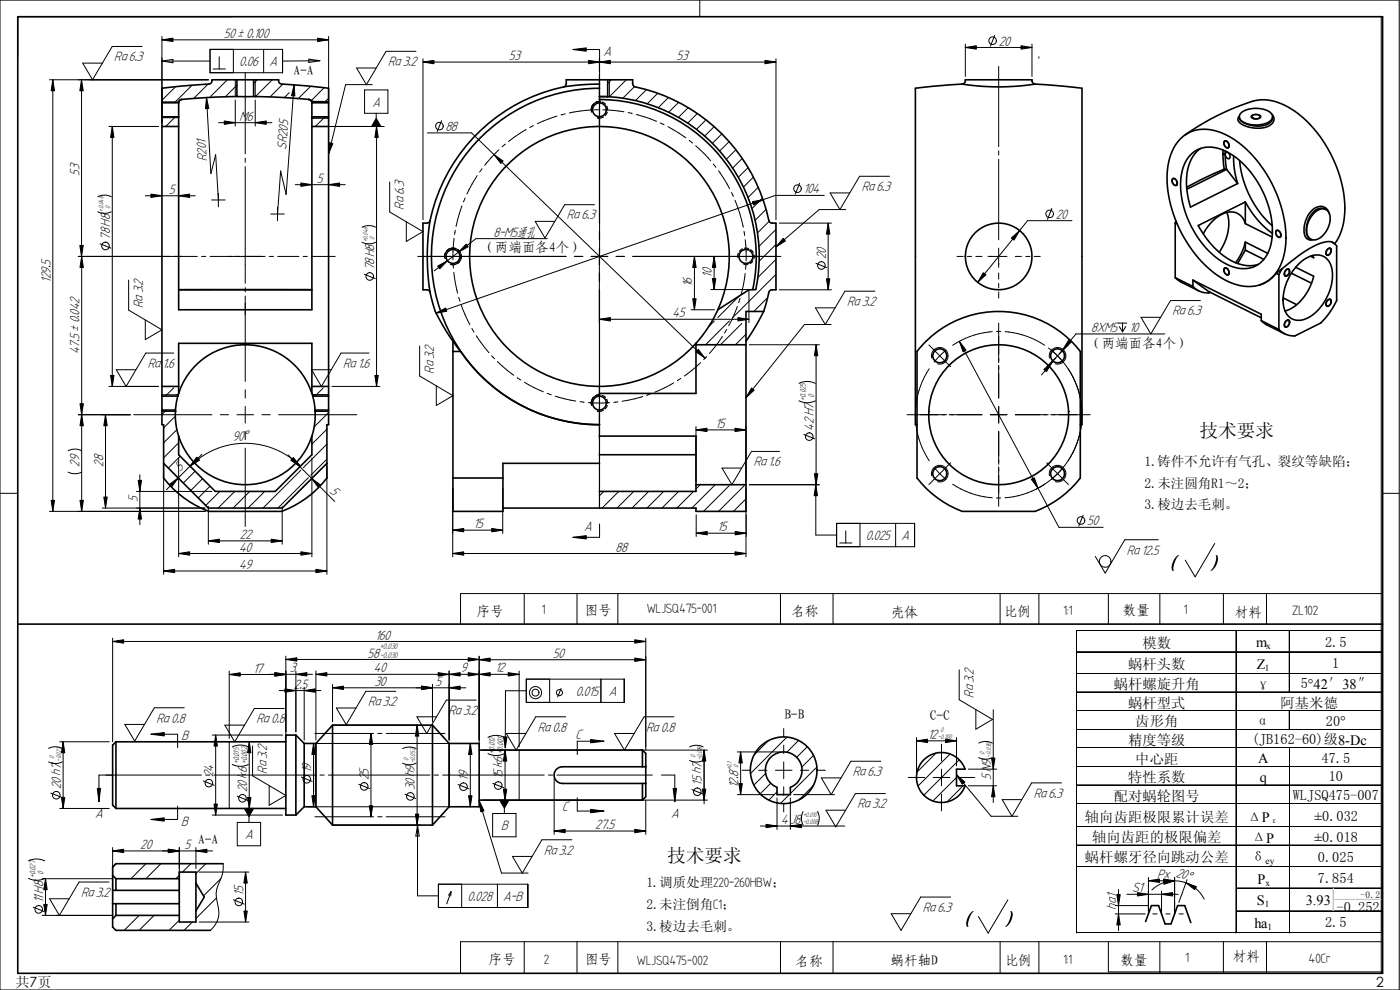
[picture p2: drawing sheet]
<svg xmlns="http://www.w3.org/2000/svg" width="420mm" height="297mm" viewBox="0 0 420 297" stroke-linecap="round" stroke-linejoin="round" font-family="sans-serif">
<defs><g id="words">
<g font-size="6.2">
<text x="351.2" y="171.1">（</text>
<text x="363.4" y="171.1">）</text>
<text x="289.6" y="277.7">（</text>
<text x="301.7" y="277.7">）</text>
</g>
<g font-size="5.6">
<text x="360" y="131.2">技术要求</text>
<text x="200.2" y="258.6">技术要求</text>
</g>
<g font-size="4.3">
<text x="67.2" y="11.4">50± 0.100</text>
<text x="181.1" y="16.9">A</text>
<text x="299.7" y="13.7">20</text>
<text x="34.3" y="18.4">Ra 6.3</text>
<text x="71.8" y="19.8">0.06</text>
<text x="80.9" y="19.8">A</text>
<text x="116.5" y="19.8">Ra 3.2</text>
<text x="152.7" y="18.1">53</text>
<text x="203" y="18.1">53</text>
<text x="111.8" y="32">A</text>
<text x="71.9" y="36.2">M6</text>
<text x="133.7" y="39.3">88</text>
<text x="86" y="45" transform="rotate(-86 86 45)">SR205</text>
<text x="23.8" y="52.7" transform="rotate(-90 23.8 52.7)">53</text>
<text x="62.2" y="48.4" transform="rotate(-93 62.2 48.4)">R201</text>
<text x="50.7" y="58.2">5</text>
<text x="95.1" y="54.8">5</text>
<text x="241.2" y="58.1">104</text>
<text x="258.6" y="57.3">Ra 6.3</text>
<text x="121.3" y="62.9" transform="rotate(-90 121.3 62.9)">Ra 6.3</text>
<text x="170.1" y="65.8">Ra 6.3</text>
<text x="316.8" y="65.6">20</text>
<text x="33.1" y="72" transform="rotate(-90 33.1 72)">78 H8</text>
<text x="148.1" y="71">8-M5通孔</text>
<text x="247.9" y="77.8" transform="rotate(-90 247.9 77.8)">20</text>
<text x="112.4" y="81.1" transform="rotate(-90 112.4 81.1)">78H8</text>
<text x="213.7" y="83.3" transform="rotate(-90 213.7 83.3)">10</text>
<text x="15.2" y="84.9" transform="rotate(-90 15.2 84.9)">129.5</text>
<text x="207.8" y="86.2" transform="rotate(-90 207.8 86.2)">16</text>
<text x="43" y="92.4" transform="rotate(-90 43 92.4)">Ra 3.2</text>
<text x="201.8" y="95.2">45</text>
<text x="254.2" y="91.8">Ra 3.2</text>
<text x="351.9" y="94.6">Ra 6.3</text>
<text x="327.5" y="99.6">8XM5</text>
<text x="338.8" y="99.6">10</text>
<text x="23.9" y="106.3" transform="rotate(-90 23.9 106.3)">47.5 ± 0.042</text>
<text x="44.4" y="110.4">Ra 1.6</text>
<text x="103" y="110.4">Ra 1.6</text>
<text x="130.3" y="112.2" transform="rotate(-90 130.3 112.2)">Ra 3.2</text>
<text x="214.7" y="128.4">15</text>
<text x="244.3" y="129.2" transform="rotate(-90 244.3 129.2)">42H7</text>
<text x="69.9" y="132.3" transform="rotate(-3 69.9 132.3)">90°</text>
<text x="23.9" y="140.1" transform="rotate(-90 23.9 140.1)">29</text>
<text x="31" y="140.1" transform="rotate(-90 31 140.1)">28</text>
<text x="54.1" y="141.6" transform="rotate(-45 54.1 141.6)">5</text>
<text x="226.2" y="139.9">Ra 1.6</text>
<text x="98.8" y="147.6" transform="rotate(45 98.8 147.6)">5</text>
<text x="41.3" y="150.6" transform="rotate(-90 41.3 150.6)">5</text>
<text x="72" y="161.7">22</text>
<text x="142.1" y="158.5">15</text>
<text x="175.3" y="159.3">A</text>
<text x="215.3" y="159.4">15</text>
<text x="326.2" y="157.6">50</text>
<text x="71.7" y="165.5">40</text>
<text x="184.7" y="165.5">88</text>
<text x="259.8" y="162">0.025</text>
<text x="270.5" y="162">A</text>
<text x="338.2" y="166.4">Ra 12.5</text>
<text x="71.8" y="170.7">49</text>
<text x="112.6" y="191.9">160</text>
<text x="110.3" y="197.3">58</text>
<text x="165.9" y="197.4">50</text>
<text x="342.9" y="194.3">模数</text>
<text x="377" y="194.2">m</text>
<text x="397.7" y="194.1">2.5</text>
<text x="75.9" y="201.8">17</text>
<text x="87" y="201.8">3</text>
<text x="112.2" y="201.8">40</text>
<text x="138.3" y="201.8">9</text>
<text x="148.6" y="201.8">12</text>
<text x="338.6" y="200.7">蜗杆头数</text>
<text x="377.2" y="200.7">Z</text>
<text x="399.8" y="200.5">1</text>
<text x="88.2" y="206.6">2.5</text>
<text x="112.4" y="205.8">30</text>
<text x="130.7" y="205.8">5</text>
<text x="172.8" y="208.7">0.015</text>
<text x="182.8" y="208.7">A</text>
<text x="292.2" y="209.3" transform="rotate(-90 292.2 209.3)">Ra 3.2</text>
<text x="334.2" y="206.8">蜗杆螺旋升角</text>
<text x="377" y="206.8">γ</text>
<text x="390.4" y="206.5">5°42′38″</text>
<text x="110.4" y="211.9">Ra 3.2</text>
<text x="134.6" y="214.5">Ra 3.2</text>
<text x="338.6" y="212.3">蜗杆型式</text>
<text x="384.3" y="212.3">阿基米德</text>
<text x="47" y="216.8">Ra 0.8</text>
<text x="54.5" y="221.9">B</text>
<text x="77" y="217">Ra 0.8</text>
<text x="161.4" y="219.5">Ra 0.8</text>
<text x="172.7" y="221.7">C</text>
<text x="193.9" y="219.5">Ra 0.8</text>
<text x="278.4" y="221.7">12</text>
<text x="340.7" y="217.9">齿形角</text>
<text x="377" y="217.9">α</text>
<text x="397.9" y="217.7">20°</text>
<text x="338.6" y="223.5">精度等级</text>
<text x="375.7" y="223.3">(JB162-60)级8-Dc</text>
<text x="64.1" y="233.1" transform="rotate(-90 64.1 233.1)">24</text>
<text x="80.2" y="232.1" transform="rotate(-90 80.2 232.1)">Ra 3.2</text>
<text x="93.5" y="232" transform="rotate(-90 93.5 232)">19</text>
<text x="150.9" y="233.9" transform="rotate(-90 150.9 233.9)">15 k6</text>
<text x="256" y="232.8">Ra 6.3</text>
<text x="340.7" y="229.1">中心距</text>
<text x="377.6" y="229">A</text>
<text x="396.6" y="228.9">47.5</text>
<text x="18.3" y="236.8" transform="rotate(-90 18.3 236.8)">20 h7</text>
<text x="74.2" y="237.7" transform="rotate(-90 74.2 237.7)">20k6</text>
<text x="110.7" y="234.1" transform="rotate(-90 110.7 234.1)">25</text>
<text x="124.5" y="237.1" transform="rotate(-90 124.5 237.1)">30 h9</text>
<text x="140.5" y="234.2" transform="rotate(-90 140.5 234.2)">19</text>
<text x="210.7" y="235.7" transform="rotate(-90 210.7 235.7)">15 h7</text>
<text x="221.6" y="236.4" transform="rotate(-90 221.6 236.4)">12.8</text>
<text x="297.5" y="234.1" transform="rotate(-90 297.5 234.1)">5N9</text>
<text x="310.2" y="239.3">Ra 6.3</text>
<text x="338.6" y="234.7">特性系数</text>
<text x="378.1" y="234.6">q</text>
<text x="398.8" y="234.4">10</text>
<text x="28.6" y="245.3">A</text>
<text x="168.8" y="243.5">C</text>
<text x="201.4" y="245.3">A</text>
<text x="257.4" y="242.5">Ra 3.2</text>
<text x="334.2" y="240.2">配对蜗轮图号</text>
<text x="388" y="240">WLJSQ475-007</text>
<text x="54.4" y="247.9">B</text>
<text x="73.6" y="251.7">A</text>
<text x="150.4" y="249">B</text>
<text x="178.6" y="248.8">27.5</text>
<text x="234.5" y="247.3">4J8</text>
<text x="325.6" y="246.5">轴向齿距极限累计误差</text>
<text x="374.4" y="246.5">ΔP</text>
<text x="394.5" y="246.4">±0.032</text>
<text x="42.1" y="254.7">20</text>
<text x="55.3" y="254.7">5</text>
<text x="163.3" y="256.4">Ra 3.2</text>
<text x="327.8" y="252.7">轴向齿距的极限偏差</text>
<text x="375.7" y="252.7">ΔP</text>
<text x="394.5" y="252.7">±0.018</text>
<text x="325.6" y="258.7">蜗杆螺牙径向跳动公差</text>
<text x="347.2" y="263.7">Px</text>
<text x="352.7" y="263.2" transform="rotate(13 352.7 263.2)">20°</text>
<text x="375.5" y="258.5">δ</text>
<text x="395.5" y="258.5">0.025</text>
<text x="24.4" y="269.1">Ra 3.2</text>
<text x="73.1" y="268.8" transform="rotate(-90 73.1 268.8)">15</text>
<text x="339.8" y="267.8">S1</text>
<text x="377.4" y="265.1">P</text>
<text x="395.5" y="264.9">7.854</text>
<text x="13" y="271" transform="rotate(-90 13 271)">11H8</text>
<text x="140.3" y="270.3">0.028</text>
<text x="151" y="270.3">A-B</text>
<text x="276.9" y="273.6">Ra 6.3</text>
<text x="335" y="272.9" transform="rotate(-90 335 272.9)">ha1</text>
<text x="377.2" y="271.6">S</text>
<text x="391.9" y="271.6">3.93</text>
<text x="401.1" y="273.5">-0.252</text>
<text x="376.5" y="278.4">ha</text>
<text x="397.7" y="278.3">2.5</text>
</g>
<g font-size="4.2">
<text x="4.7" y="296.1">共7页</text>
<text x="413" y="296.1">2</text>
</g>
<g font-size="4.1">
<text x="88.1" y="22.6">A-A</text>
<text x="144.5" y="75.5">（两端面各4个）</text>
<text x="326.6" y="104.4">（两端面各4个）</text>
<text x="343.5" y="139.8">1.铸件不允许有气孔、裂纹等缺陷；</text>
<text x="343.5" y="146.3">2.未注圆角R1～2；</text>
<text x="343.5" y="152.8">3.棱边去毛刺。</text>
<text x="143.1" y="184.7">序号</text>
<text x="162.6" y="184.3">1</text>
<text x="175.5" y="184.4">图号</text>
<text x="194.1" y="184">WLJSQ475-001</text>
<text x="237.6" y="184.8">名称</text>
<text x="267.4" y="185.2">壳体</text>
<text x="301.4" y="184.8">比例</text>
<text x="319.2" y="184.6">1:1</text>
<text x="337" y="184.6">数量</text>
<text x="355.2" y="184.1">1</text>
<text x="370.6" y="185.2">材料</text>
<text x="387.8" y="184.5">ZL102</text>
<text x="235.4" y="215.7">B-B</text>
<text x="279" y="216.1">C-C</text>
<text x="59.5" y="253.3">A-A</text>
<text x="194" y="266.2">1.调质处理220-260HBW；</text>
<text x="194" y="272.7">2.未注倒角C1；</text>
<text x="194" y="279.2">3.棱边去毛刺。</text>
<text x="146.7" y="289.3">序号</text>
<text x="163.2" y="289.1">2</text>
<text x="175.6" y="289.3">图号</text>
<text x="191.1" y="289.5">WLJSQ475-002</text>
<text x="238.8" y="289.7">名称</text>
<text x="267.3" y="289.6">蜗杆轴D</text>
<text x="301.6" y="289.5">比例</text>
<text x="319.1" y="289.2">1:1</text>
<text x="336.3" y="289.6">数量</text>
<text x="355.7" y="288.6">1</text>
<text x="370" y="288.3">材料</text>
<text x="392.8" y="289">40Cr</text>
</g>
<g font-size="2.8">
<text x="380" y="194.8">x</text>
<text x="379.6" y="201.3">1</text>
<text x="381.1" y="247.3">ε</text>
<text x="379.8" y="259.2">ey</text>
<text x="379.8" y="265.7">x</text>
<text x="408.3" y="269.4">-0.2</text>
<text x="379.6" y="272.1">1</text>
<text x="380.4" y="279">1</text>
</g>
<g font-size="2.6">
<text x="244.3" y="119.4" transform="rotate(-90 244.3 119.4)">0</text>
<text x="241.8" y="120.3" transform="rotate(-90 241.8 120.3)">+0.025</text>
<text x="114" y="197.3">-0.030</text>
<text x="114" y="194.9">+0.030</text>
<text x="148.5" y="226.1" transform="rotate(-90 148.5 226.1)">+0.012</text>
<text x="151" y="226.1" transform="rotate(-90 151 226.1)">+0.001</text>
<text x="71.8" y="229.4" transform="rotate(-90 71.8 229.4)">+0.015</text>
<text x="74.2" y="229.4" transform="rotate(-90 74.2 229.4)">+0.002</text>
<text x="10.6" y="263.5" transform="rotate(-90 10.6 263.5)">+0.027</text>
<text x="13" y="262.7" transform="rotate(-90 13 262.7)">0</text>
</g>
<g font-size="2.1">
<text x="31.1" y="63.5" transform="rotate(-90 31.1 63.5)">+0.046</text>
<text x="33.1" y="62.8" transform="rotate(-90 33.1 62.8)">0</text>
<text x="112.4" y="71.9" transform="rotate(-90 112.4 71.9)">0</text>
<text x="110.4" y="72.7" transform="rotate(-90 110.4 72.7)">+0.046</text>
<text x="281.5" y="221.7">-0.100</text>
<text x="282.3" y="219.7">0</text>
<text x="16.3" y="227.9" transform="rotate(-90 16.3 227.9)">0</text>
<text x="208.7" y="227.4" transform="rotate(-90 208.7 227.4)">0</text>
<text x="295.5" y="226.6" transform="rotate(-90 295.5 226.6)">0</text>
<text x="297.5" y="227.3" transform="rotate(-90 297.5 227.3)">-0.030</text>
<text x="18.3" y="228.6" transform="rotate(-90 18.3 228.6)">-0.021</text>
<text x="122.6" y="228.2" transform="rotate(-90 122.6 228.2)">0</text>
<text x="124.6" y="229" transform="rotate(-90 124.6 229)">-0.052</text>
<text x="210.7" y="228.2" transform="rotate(-90 210.7 228.2)">-0.018</text>
<text x="219.6" y="231.1" transform="rotate(-90 219.6 231.1)">+0.1</text>
<text x="221.7" y="230.3" transform="rotate(-90 221.7 230.3)">0</text>
<text x="241" y="245.3">+0.010</text>
<text x="241" y="247.3">-0.008</text>
</g>
</g></defs>
<g fill="none" stroke="#000" stroke-width=".3">
<path d="M0 0h419.9v297h-419.9zM42.7 13.9h-9l-5.9 10-3-5h5.9M48.6 12l3.3-.6v1.1zM48.6 10.9v26M48.6 18.3h14.4M48.6 18.3l3.3-.5v1zM48.6 12h50M63 14.8h21.8v7h-21.8zM65.8 17.1v3.6M69.7 5h-64.4v12M70 14.8v7M79.1 14.8v7"/>
<path d="M92.7 17.7l3.3 .5-3.3 .6zM95.3 11.4l3.3 .6-3.3 .5zM96 18.2l-11.2 .1M98.6 10.9v26M124.8 15.4h-8.9l-5.9 10-3-5h5.9M126.9 18.6l3.3-.5v1zM126.9 17.6v48.3M126.9 18.6h106M171.9 14.9l4-.5v1zM171.9 14.9h8v64.5M176.6 18.1l3.3 .5-3.3 .5zM179.9 18.6l3.3-.5v1z"/>
<path d="M179.9 17.6v3.8M210 0v5M229.6 18.1l3.3 .5-3.3 .5zM232.9 17.6v48.3M289.7 14.2l3.3-.5v1zM289.7 13.2v9.7M289.7 14.2h20M298.5 10.6l-1.3 3.2M299.7 19.9v24.1M306.4 13.7l3.3 .5-3.3 .5zM309.7 13.2v9.7M311.8 17v.4"/>
<path d="M414.5 5v287M14.9 23.9h47.7M15.9 23.9l.5 3.3h-1.1zM15.9 23.9v129.5M24.5 23.9l.5 3.3h-1zM24.5 23.9v53M32.7 37.9h14.9M33.7 37.9l.5 3.4h-1zM33.7 37.9v78M48.6 30.6h5v.2M48.6 35.3h5M52.6 35l-2.9 2.9"/>
<path d="M52.7 26l-4.1 4.1M57.6 25.6l-5.3 5.2M62 29.3l.7 3.3h-1zM62 29.3l1.3 22.8 1.4-5.7 .8 13.6M62.4 25.2l-4.3 4.3M63.8 23.9l-.2 .2M64 20.7h3.6M65.6 36.8h16M67.3 36.3l3.3 .5-3.3 .5zM68.2 23.9l-5 5.1M70.6 29h.1M70.6 23.9v5.1"/>
<path d="M70.6 30v7.8M71.1 25.6l-3.5 3.4M73.6 21.7v24.5M76.6 36.8l3.3-.5v1zM76.6 29h.1M76.6 23.9v5.1M76.6 30v7.8M77.2 23.9l-1.1 1.2M81.7 23.9l-5 5.1M84.9 25.2l-3.9 3.9M86.8 27.8l-1.5 1.5M88.2 25.5l.3 3.3-1-.1z"/>
<path d="M88.2 25.5l-2.3 32.9-1.7-7.1-.9 12.9M93.2 25.9l-3.7 3.7M93.5 30.4h.1M93.5 30.4h5.1M93.6 35.4h.1M93.6 35.4h5M97.3 26.3l-3.9 3.9M97.5 35l-2.9 2.9M98.6 29.5l-1.3 1.3M98.6 37.9h16.7M109.4 27h7v7h-7zM111.7 25.4h-8l-5.1 20.7"/>
<path d="M112.9 35.5l1.4 2.4h-2.8zM112.9 34v1.5M113 37.9l.5 3.4h-1zM113 37.9v78M128.2 39.9h13.3l70.1 67.6M132.5 36.2l-1.3 3.3M157.9 38.9l-5.3 3.5M160.1 37.7l-1.1 .6M167.2 34.8l-6 2.3M169.6 34.2l-1.2 .3M177.1 33l-6.2 .9M178.2 31.1l-.7 1.1"/>
<path d="M178.7 30.8l1.2-.3a2.49 2.49 0 0 0-2.4 3.1v-1.3M179.7 32.9l-1.3 .1M179.9 22.4v44.5M180.1 30.4l-.2 .1M180.7 30.6l1 .7M180.9 33l6.4 .5M181.1 35.1l-1 .3-.8-.1 .6 .1M182.1 31.8l.3 1.2M182.2 33.7l-.6 1M182.9 23.9v5.1h-.5M183.5 23.9l-1.1 1.2M188 23.9l-5.1 5.1"/>
<path d="M188.5 33.8l1.2 .2M190.4 26l-3.5 3.5M191 34.4l6 2M194 26.9l-3.3 3.3M197.4 28l-3.2 3.1M198.1 36.9l1.2 .5M200.4 38l5.4 3.4M200.6 29.2l-3.1 3.1M203.7 30.7l-3 3M206.5 32.3l-2.9 2.9M209.3 34.1l-2.9 2.8M211.9 36l-2.9 2.8"/>
<path d="M214.3 38l-2.8 2.8M375.6 34.7a2 2 0 0 1 2.8 .3 1.94 1.94 0 0 1-3 .1zM29.3 59a4.5 4.5 0 0 1 4.1 0M43.6 58.7h15M45.3 58.2l3.3 .5-3.3 .5zM53.6 58.7l3.3-.5v1zM65.5 58v4.1M73.6 47.4v1.3M73.6 50v35M88.6 55.4h15M90.3 54.9l3.3 .5-3.3 .5zM98.6 55.4l3.3-.5v1z"/>
<path d="M98.9 42.8l1 .3-1.3 3zM116.9 54.6v9l10 5.9-5 3v-6M139.6 59.4l-.5 1.2M143.2 52.7l-3.1 5.5M144.7 50.6l-.8 1M148.3 46.4l2.7 1.9-.7 .7zM149.7 44.9l-4.2 4.7M151.6 43.2l-.9 .9M206.8 42.1l1 .8M208.8 43.7l4.5 4.5M214.1 49.2l.8 1M215.6 51.2l3.3 5.4"/>
<path d="M216.6 40.2l-2.8 2.8M218.8 42.5l-2.8 2.8M219.5 57.8l.6 1.1M220.9 44.9l-2.9 2.9M222.8 47.5l-2.9 2.9M224.5 50.3l-2.9 2.9M226.1 53.1l-3 3M227.6 56.2l-3.1 3.1M228.8 59.4l-3.1 3.2M240 55l-1.3 3.2M247.4 58.6h-14.7l-101.9 35.4M267 52.9h-9l-5.9 10-3-5h5.9"/>
<path d="M299.7 45.3v1.2M299.7 47.8v24.1M351.9 53.6a1.27 1.27 0 0 1 1.3 .7 1.27 1.27 0 0 1-.3 1.5 1.54 1.54 0 0 1-1-2.2zM367.4 42.3a1.26 1.26 0 0 1 1.4 .7 1.26 1.26 0 0 1-.3 1.5 1.53 1.53 0 0 1-1.1-2.2zM23.5 76.9h35.7M24 73.6h1l-.5 3.3zM24.5 76.9l.5 3.3h-1zM24.5 76.9v76.5M29.3 63.5a4.5 4.5 0 0 0 4.1 0M30 73.1l3.3 1.4M60.5 76.9h1.3M63 76.9h16.5"/>
<path d="M63.5 60h4.1M80.8 76.9h1.3M81.3 64.2h4M83.3 62.2v4M83.4 76.9h6.3M91 76.9h1.2M93.5 76.9h7.1M108.6 68.2a4.7 4.7 0 0 1 4.1 0M108.6 72.7a4.7 4.7 0 0 0 4.1 0M125.4 76.9h44.5M131.4 79.8l2.9-1.6-2.3 2.4zM133.5 77.6a2.5 2.5 0 0 1 2.2-3.2 2.5 2.5 0 0 1 2.7 2.7 2.5 2.5 0 0 1-3.1 2.3h1.2"/>
<path d="M133.6 76l-.2 1.2M134.9 74.7l-1 .7M135.5 74.5l1.3 .1M136 79.2l.1 1.3M136.2 71.6l-.3 6.3M136.6 69.1l-.2 1.2M136.9 67.8h.1M137.4 74.9l.8 .9M138 78.2l-.9 .9M138.4 76.4l-.1 1.3M138.6 61.7l-1.7 6.1M139.9 73.2l.6 .8-2.9 1.6z"/>
<path d="M164.3 71.6h-21.5l-12.5 9.7M172.4 76.9h2.5M177.4 76.9h5M178.4 61.4h-8.9l-5.9 10-3-5h5.9M179.9 69.4v2.5M179.9 74.4v78M184.9 76.9h2.5M189.9 76.9h44.5M208.4 76.9l.5 3.3h-1zM208.4 76.9v16M214.3 76.9l.5 3.3h-1zM214.3 76.9v10"/>
<path d="M220.6 60.1l1.4 4 1.1 4.1M221.6 76l-.2 1.2M222.9 74.7l-1 .7M223.2 79.4h1.3M223.3 69.4l.2 1.3M223.5 74.5l1.2 .1M223.6 71.9l.3 6.4M223.9 79.5l-.1 1.3M225.3 74.9l.8 .9M225.8 60.5l3.3-.6-3 1.6zM226 78.2l-.9 .9M226.3 76.4l-.1 1.3"/>
<path d="M229.9 62.8l-3.3 3.3M230.8 66.4l-3.4 3.5M232.9 68.8l-5.1 5.1M232.9 73.3l-5 5.1M232.9 77.8l-5.4 5.4M233.9 66.9h15.6M235 71.5l.7 .8-2.8 1.8zM244.9 79l3.2 1.3M248.5 66.9l.5 3.3h-1zM248.5 66.9v20M253.8 62.9h-8l-12.9 11.2M287.2 76.9h1.9"/>
<path d="M290.3 76.9h1.3M292.9 76.9h1.8M296.5 76.9h5.7M299.7 74.4v5.8M303.5 71.4l2.5-2.2-1.7 2.8zM304.7 76.9h1.9M307.8 76.9h1.3M310.4 76.9h1.8M315.7 62.5l-1.3 3.3M321.7 66.2h-13.3l-15 18.5M383 69.1a1.28 1.28 0 0 1 1.3 .7 1.28 1.28 0 0 1-.3 1.5 1.54 1.54 0 0 1-1-2.2zM398.4 74.7a.75 .75 0 0 1 1.2-.1 .75 .75 0 0 1-.1 1.1 .85 .85 0 0 1-.7 .9 .85 .85 0 0 1-1-.5l.2-.9z"/>
<path d="M414.9 78.7v213.3M38.6 84v9l10 6-5 2.9v-5.9M73.6 86.3v1.3M73.6 88.8v25.6M109.3 82.3l3.3 1.3M130.8 94l3-1.6 .3 1zM136.2 81.7l1.1 6.3M137.7 89.2l.3 1.2M138.5 91.6l2.5 5.8M141.6 98.5l.6 1.1M179.9 95.8l3.3-.5v1zM179.9 95.8h44.9"/>
<path d="M179.9 81.9v2.5M179.9 86.9v65.5M207.4 92.9h7M207.9 89.6h1l-.5 3.3zM213.3 86.9h12.5M213.8 83.6h1l-.5 3.3zM214.4 96.3l-1.7 1.7M218.1 98.8l-.7 1.1M218.9 96.3l-7.1 7.1M220.5 94.7l-.6 .6M221.3 91.9l-2.6 5.8M221.5 95.3l3.3 .5-3.3 .5z"/>
<path d="M221.7 90.7h.1M221.9 88.8l-6.5 6.5M222.1 89.5l-.4 1.2M222.6 97.1l-6.4 6.3M223.6 82.1l-1.2 6.2M224.8 87.1v9.7M230.4 89.3l-4.2 4.1M232.9 82.3l-12.3 12.2M232.9 86.8l-.2 .1M233.9 86.9h15.6M248 83.6h1l-.5 3.3zM249.4 97.4h-8l-17.5 21.9"/>
<path d="M262.6 87.4h-9l-5.9 10-3-5h5.9M295.1 81.8l.8 .7-2.5 2.2zM297.8 99.5a25 25 0 0 0-11.9 4.1M299.1 99.4h1.2M299.7 81.9v1.9M299.7 85v1.3M299.7 87.6v1.8M299.7 96.9v11.9M301.6 99.5a24.8 24.8 0 0 1 11.9 4.1M335.6 96.9h2.6M335.9 98l1 1.5M336.9 96.9v2.6"/>
<path d="M337.9 98l-1 1.5M360.3 90.2h-9l-5.9 10-3-5h5.9M367.4 80.4a1.26 1.26 0 0 1 1.4 .7 1.26 1.26 0 0 1-.3 1.5 1.53 1.53 0 0 1-1.1-2.2zM385.8 96.3a.73 .73 0 0 1 1.1-.3 .73 .73 0 0 1 .2 1.1 .95 .95 0 0 1-.6 1 .95 .95 0 0 1-1.1-.3v-.6zM386 80.9a.69 .69 0 0 1 1-.1 .69 .69 0 0 1 .1 .9 1 1 0 0 1-.6 1 1 1 0 0 1-1.1-.2v-.8zM398.4 90a.74 .74 0 0 1 1.1-.2 .74 .74 0 0 1 0 1.1 .89 .89 0 0 1-.6 1 .89 .89 0 0 1-1-.4v-.6zM32.7 115.9h14.9M33.2 112.6h1l-.5 3.3zM48.6 118.4h4.6M52.1 116.4l-2.4 2.4M52.2 105.9h-8.4l-6 10-2.9-5h5.9M53.2 118.4h.1"/>
<path d="M73.6 116.9v2.5M93.9 118.4h.1M93.9 118.4h4.7M97 116.4l-2.4 2.4M99.6 115.9h14.4M110.8 105.9h-8.4l-5.9 10-3-5h5.9M112.5 112.6h1l-.5 3.3zM125.9 103.8v9l10 5.9-5 3v-5.9M142.9 100.7l3.8 5.1M146.7 105.8h.1M147.6 106.7l.8 1M149.3 108.5l4.9 4.1"/>
<path d="M155.2 113.3l1.1 .7M157.4 114.7l5.7 2.9M164.2 118l1.2 .5M166.6 118.9l6.2 1.4M178.2 119.1l-.7 1.1M178.7 118.8l1.2-.4a2.49 2.49 0 0 0-2.4 3.2v-1.3M179.9 118.4h.2M180.7 118.6l1 .7M182.1 119.8l.3 1.2M192.9 119l-6.2 1.4M195.3 118.1l-1.2 .5M202.2 114.9l-5.7 2.8"/>
<path d="M204.3 113.5l-1 .7M209.6 104.8l2 2.7-2.7-1.9zM210.3 108.8l-4.9 4M212.1 107l-.9 .9M216.7 101l-3.8 5M223.9 100.3l-3.2 3.1M224.9 103.4h21M225.5 116.4l.8 .7-2.4 2.2zM239.8 115a5.3 5.3 0 0 1 4.9 0M244.9 103.4l.5 3.3h-1zM244.9 103.4v42M278.8 103.5l3.2 3.3"/>
<path d="M278.9 110.6a25.2 25.2 0 0 0-4.1 11.9M279.6 107.4a2.51 2.51 0 0 1 2.2-3.1 2.51 2.51 0 0 1 2.7 2.7 2.51 2.51 0 0 1-3.1 2.2M282 106.8l-1.6 1.8M282 106.8l3.3 3.2M283.9 105.1l-1.9 1.7M287.9 102.4l2 2.7-.9 .5zM287.9 102.4l29.9 55.8h13.3M299.7 109.6v9.8M313.3 110.9l2.5-2.2-1.7 2.8zM314.7 104.4a25 25 0 0 1-4.1 42.5M315 107.4a2.5 2.5 0 0 1 2.2-3.1 2.5 2.5 0 0 1 2.7 2.7 2.5 2.5 0 0 1-3.2 2.2M315.5 105.1l1.9 1.7"/>
<path d="M316.9 107.4l-4.3 5.1M317.4 106.8l1.7 1.8M317.4 106.8l-3.3 3.2M320.5 110.6a24.6 24.6 0 0 1 4.1 11.9M320.7 103.5l-3.3 3.3M320.7 102l.8 .7-2.5 2.2zM349.6 100.2h-26.7l-5 6M20.4 135.2a4.5 4.5 0 0 1 4.1 0M23.5 124.4h15.6M24 121.1h1l-.5 3.3zM24.5 124.4l.5 3.3h-1zM31.7 124.4l.5 3.3h-1z"/>
<path d="M31.7 124.4v28M40.1 124.4h23.5M48.6 123.4h4M50 123l-1.4 1.4M52.6 123.4h.1M52.6 124.9l-3.5 3.5M53.1 128.9l-4 4M53.6 132.9l-4.5 4.5M53.6 137.4v29.7M54.1 136.9l-3.6 3.5M57 139.9a23.4 23.4 0 0 1 33.2 0M57 139.9l-7 7"/>
<path d="M59 137.2l.7 .7-2.7 2zM59.2 137.3l.7 .8-2.9 1.8zM60.6 136.3l-3.6 3.6M66.1 124.4h2.5M71.1 124.4h5M73.6 121.9v5M73.6 129.4v2.5M73.6 134.4v23.5M78.6 124.4h2.5M83.6 124.4h23.5M86.5 136.5l14 14M87.3 138.1l.7-.8 2 2.7z"/>
<path d="M88 137.3l2.2 2.6-2.8-1.8zM93.6 137.4v29.7M94.6 123.4h.1M94.6 123.4h4M94.8 123l-.2 .3M98.1 128.8l-4.5 4.5M98.1 133.3l-7.1 7M98.1 137.7l-4.8 4.9M98.6 123.8l-4.3 4.3M174.1 120.5l1.2 .2M176.6 120.8h6.3M177.5 120.2h.1"/>
<path d="M179.3 123.4h.6zM181 123.1l-1.1 .3M181.1 123.1h-.1M182.2 121.7l-.6 1M185.5 120.6l-1.3 .1M208.9 129l3.3-.5v1zM208.9 128v16.4M208.9 129h15M220.6 128.5l3.3 .5-3.3 .5zM223.9 128v16.4M234 135.4h-8.5l-5.9 10-2.9-5h5.9M239.8 120.3a5.5 5.5 0 0 0 4.9 0"/>
<path d="M241.2 130.4l3.3 1.3M272.2 124.4h11.9M274.7 123.8v1.3M274.8 126.3a25.2 25.2 0 0 0 4.1 12M278.7 123.4h.1M284.8 124.4h9.9M285.3 138.9l-6.5 6.5M297.2 124.4h5M299.7 121.9v5M299.7 129.4v9.9M304.7 124.4h9.9M314.1 138.9l3.3 3.2"/>
<path d="M315.3 124.4h11.9M320.7 123.4h.1M324.6 126.3a24.6 24.6 0 0 1-4.1 12M324.7 123.8v1.3M0 148h5.3M14.9 153.4h46.8M15.3 150.1h1.1l-.5 3.3zM20.4 141.7a4.7 4.7 0 0 0 4.1 0M24 150.1h1l-.5 3.3zM30.7 152.4h30.8M31.2 149.1h1l-.5 3.3zM41 147.4h22.6"/>
<path d="M41.5 144.1h1l-.5 3.3zM42 152.4l.5 3.3h-1zM42 142.4v15M49.1 140v32.3M50.8 145.4l2.7-2-2 2.7zM58.5 141.4l-3.5 3.5M60.8 143.6l-3.5 3.6M62.5 151.9v11.4M63 145.9l-3.5 3.5M66 147.4l-4.3 4.3M70.5 147.4l-5 5M75 147.4l-5 5"/>
<path d="M79.4 147.4l-5 5M84.7 152v11.3M90.3 141.1l-11.4 11.3M92.6 143.3l-9.2 9.1M93.6 143.6l2.6 1.9-.7 .8zM98.1 140v32.3M135.9 159.1l3.3-.5v1zM135.9 159.1h15M135.9 146.4v20.7M147.6 158.6l3.3 .5-3.3 .5zM150.9 146.4v13.7M179.9 157.2v4h-8"/>
<path d="M181.2 147.4l-1.3 1.4M185.7 147.4l-5 5M190.2 147.4l-5 5M194.7 147.4l-5 5M199.2 147.4l-5 5M203.7 147.4l-5 5M208.2 147.4l-5 5M208.9 160l3.3-.5v1zM208.9 154.4v6.6M208.9 160h15M210.1 145.4l-1.2 1.3M214.7 145.4l-7.1 7"/>
<path d="M218.9 145.7l-7.8 7.7M220.6 159.5l3.3 .5-3.3 .5zM223.4 145.7l-7.8 7.7M223.9 149.7l-3.8 3.7M223.9 146.4v20.7M223.9 154.4v6.6M224.9 145.4h21M244.4 142.1h1l-.5 3.3zM244.8 145.4l.5 3.3h-1zM244.8 145.4v15.1h6.3M251.1 157h23.4v7h-23.4zM253.8 159.3v3.6"/>
<path d="M258.1 157v7M268.8 157v7M279.6 142.8a2.5 2.5 0 0 1 2.2-3.2 2.5 2.5 0 0 1 2.7 2.7 2.5 2.5 0 0 1-3.1 2.2M280.4 140.3l3.5 3.5M285.9 145.3a24.9 24.9 0 0 0 11.9 4M299.1 149.4h1.2M299.7 140v11.9M309.5 143.8l.9-.5 1.1 3.2zM313.5 145.3a24.9 24.9 0 0 1-11.9 4M315 142.8a2.49 2.49 0 0 1 2.2-3.2 2.49 2.49 0 0 1 2.7 2.7 2.49 2.49 0 0 1-3.2 2.2M317.4 142.1l-1.9 1.7M317.4 142.1l3.3 3.3"/>
<path d="M319.1 140.3l-1.7 1.8M325.1 154.6l-1.3 3.2M414.9 148h5M49.1 171.3l3.3-.5v1zM49.1 171.3h49M53.6 166.1l3.3-.5v1zM53.6 166.1h40M62.5 162.3l3.3-.5v1zM62.5 162.3h22.2M81.4 161.8l3.3 .5-3.3 .5zM90.3 165.6l3.3 .5-3.3 .5zM94.8 170.8l3.3 .5-3.3 .5z"/>
<path d="M135.9 166.1l3.3-.5v1zM135.9 166.1h88M157.3 178.1v9.2M171.9 161.2l4-.5v1zM173.2 178.1v9.2M185.4 178.1v9.2M220.6 165.6l3.3 .5-3.3 .5zM234.2 178.1v9.2M250 178.1v9.2M252 162.9h3.7M300.1 178.1v9.2M311.8 178.1v9.2"/>
<path d="M332.6 178.1v9.2M347.6 161.9h-10l-5.9 10.1-3-5M348.1 178.1v9.2M364.6 163.1l-5.9 10-3-5M367.2 178.1v9.2M380.1 178.1v9.2M414.9 178.1h-276.7v9.2M33.8 192.5l3.3-.5v1zM33.8 191.5v31.1M33.8 192.5h160M85.8 197.9l3.3-.5v1zM85.8 196.9v24.7"/>
<path d="M85.8 197.9h58M140.5 197.4l3.3 .5-3.3 .5zM143.8 197.9l3.3-.5v1.1zM143.8 196.9v27.2M143.8 197.9h50M190.5 197.4l3.3 .5-3.3 .6zM190.5 192l3.3 .5-3.3 .5zM193.8 191.5v33.6M323 189.1v90.8M323.1 189.1v90.8M323.2 189.1h91.8M323.2 189.2h91.8"/>
<path d="M323.2 195.5h91.8M323.2 195.7h91.8M370.9 189.3v90.6M371 189.3v90.6M386.9 189.3v18.5M387 189.3v18.5M414.7 189.3v90.6M414.8 189.3v90.6M55.3 212.4h-9l-5.9 10-2.9-5h5.9M68.8 202.4l3.3-.5v1zM68.8 201.4v20.2M82.5 201.9l3.3 .5-3.3 .5z"/>
<path d="M82.5 201.8l3.3 .5-3.3 .5zM83.8 207.2h12.5M85.3 212.6h-9l-5.9 10-2.9-5h5.9M85.5 206.7l3.3 .5-3.3 .5zM88.8 202.3l3.3-.5v1zM88.8 201.3v18.3M91.3 207.2l3.3-.5v1zM91.3 206.2v15.9M93.8 202.3l-25 .1M94.8 202.3l3.3-.5v1zM94.8 201.3v20.8M94.8 202.3h61"/>
<path d="M99.8 206.4l3.3-.5v1zM99.8 217.6h26.4M99.8 206.4h40M99.8 205.4v11.2M118.8 207.4h-9l-5.9 10-3-5h5.9M125.2 217.6l.5 3.3h-1zM125.2 217.6v30M126.5 205.9l3.3 .5-3.3 .5zM129.8 205.4v11.2M131.5 201.8l3.3 .5-3.3 .5zM134.8 202.3l3.3-.5v1zM134.8 206.4l3.3-.5v1z"/>
<path d="M134.8 201.3v20.8M140.5 201.8l3.3 .5-3.3 .5zM142.9 210.1h-8.9l-5.9 10-3-5h5.9M143.8 202.3l3.3-.5v1zM152.5 201.8l3.3 .5-3.3 .5zM155.8 201.3v22.8M157.9 207.3h-6.2l-.1 17.1M157.9 203.8h29.4v7h-29.4zM165 203.8v7M168.4 206.5l-1 2.6M169.8 215.1h-9l-5.9 10-3-5h5.9M180.3 203.8v7"/>
<path d="M202.3 215.1h-9l-5.9 10-3-5h5.9M235.2 218.6v2.5M287.9 201v8.9l10 6-5 2.9v-5.9M298.1 212.9v27.9M323.2 202h91.8M323.2 202.1h91.8M323.2 207.6h91.8M323.2 207.7h91.8M323.2 213.1h91.8M323.2 213.3h91.8M323.2 218.7h91.8M323.2 218.8h91.8"/>
<path d="M386.9 213.4v5.5M387 213.4v5.5M14.6 224.5a4.5 4.5 0 0 1 4 0M14.6 228.6a4.5 4.5 0 0 0 4 0M15.3 238l3.2 1.2M17.9 222.6h14.9M18.4 239.3h1.1l-.6 3.3zM18.9 222.6l.6 3.3h-1.1zM18.9 222.6v20M29.2 236.6h1l-.5 4zM45.3 220.3l4-.5v1zM45.3 220.3h8v4"/>
<path d="M60.5 232.6h-30.8v8M61 234.3l3.3 1.3M61.7 232.6h1.3M63.7 220.6h21.1M64.3 232.6h30.4M64.7 220.6l.5 3.3h-1zM64.7 220.6v24M68.8 222.6v20M69.7 229.4a5.5 5.5 0 0 0 4.9 0M69.7 224.1a5.5 5.5 0 0 1 4.9 0M71.1 238.9l3.3 1.3M74.3 239.3h1l-.5 3.3z"/>
<path d="M74.8 222.6l.5 3.3h-1zM74.8 222.6v20M75.8 223.8v9l10 5.9-5 2.9v-5.9M90.4 233.1l3.3 1.4M92.3 223.1h42.5v19h-42.5M93.6 238.8h1l-.5 3.3zM94.1 223.1l.5 3.3h-1zM94.1 223.1v19M94.5 220.1h17.6M94.8 223.1v19M96 232.6h1.3M98.6 232.6h30.4"/>
<path d="M107.7 235.3l3.2 1.3M111.3 220.1l.5 3.3h-1zM111.3 220.1v25M113.4 220.1h1.2M115.9 220.1h17.6M120.8 229a4.5 4.5 0 0 0 4.1 0M120.8 224.6a4.5 4.5 0 0 1 4.1 0M121.5 238.3l3.3 1.3M130.3 232.6h1.3M132.8 232.6h30.5M137.5 235.4l3.2 1.3M140.6 238.8h1l-.5 3.3z"/>
<path d="M141.1 223.1l.5 3.3h-1zM141.1 223.1v19M144.8 225.1h67.5M146.5 226.1a5.5 5.5 0 0 0 4.8 0M146.5 221.2a5.5 5.5 0 0 1 4.8 0M147.9 235.1l3.3 1.2M151.1 236.8h1l-.5 3.3zM151.1 221.1h1l-.5 3.3zM151.6 225.1l.5 3.3h-1zM151.6 225.1v15M155.8 225.1v15M164.6 232.6h1.3"/>
<path d="M166.3 233.6v16.7M167.1 232.6h28.7M173.2 239.3v4h8.1M177.2 221.9l4.1 .5-4.1 .5zM181.3 222.4h-8.1v4M198.5 232.6h4v8M202 236.6h1l-.5 4zM206.9 224.1a4.5 4.5 0 0 1 4.1 0M206.9 228.2a4.5 4.5 0 0 0 4.1 0M207.6 236.9l3.3 1.3M210.8 236.8h1l-.5 3.3zM211.3 225.1l.5 3.3h-1z"/>
<path d="M211.3 225.1v16.1M221.3 238.4h10.9M221.3 225.6h12.9M221.8 235.1h1l-.5 3.3zM222.3 225.6l.5 3.3h-1zM222.3 225.6v12.8M222.7 231.1h2.5M227.7 231.1h2.5M229.8 232l-3.5 3.6M230.6 222.2l-4.3 4.3M231.3 235l-3.2 3.2M232.7 231.1h5"/>
<path d="M233.2 237.6l-2.5 2.5M233.2 239.4v9.5M235.2 223.6v2.5M235.2 228.6v5M235.2 236.1v2.5M236.2 221.1l-11 11M236.9 238.4l-2.7 2.7M237.2 239.4v9.5M238.2 238.4h12.2M239.6 222.2l-3.5 3.5M240.2 231.1h2.5M242.3 224l-3.2 3.2"/>
<path d="M244.1 235.7l-4.3 4.3M244.1 226.6l-3.5 3.6M245.2 230.1l-8 8M245.2 231.1h2.5M264.3 228.4h-8.9l-6 10-2.9-5h5.9M265.7 238.1h-9l-5.9 10-2.9-5h5.9M272.6 233.3h5M275.1 222.3l3.3-.5v1zM275.1 221.3v11M275.1 222.3h12M280.1 233.3h5M280.9 226l-5.6 5.6"/>
<path d="M282.6 223.3v5M282.6 230.8v5M282.6 238.3v5M283.8 221.8l3.3 .5-3.3 .5zM285.1 226.2l-9.6 9.6M287.1 232.4l2.5 2.3-.8 .6zM287.1 233.3l-7.1 7M287.1 232.4l10.4 12.5h8M287.1 221.3v8.5M287.5 233.3h5.1M287.9 228l-10.6 10.6M289 235.8l-4.8 4.8"/>
<path d="M289.6 230.7l-.1 .1M290.6 230.8h8.5M290.6 235.8h8.5M293.7 222.9a4.5 4.5 0 0 1 4.1 0M293.7 227.3a4.7 4.7 0 0 0 4.1 0M297.6 227.5h1l-.5 3.3zM298.1 235.8l.5 3.3h-1zM318.6 234.9h-9l-5.9 10-2.9-5h5.8M323.2 224.3h91.8M323.2 224.4h91.8M323.2 229.9h91.8M323.2 230h91.8"/>
<path d="M323.2 235.5h91.8M323.2 235.6h91.8M386.9 224.5v55.4M387 224.5v55.4M8.6 258.3a5.5 5.5 0 0 1 4.8 0M17.9 242.6h14.9M33.8 255.3l3.3-.5v1zM33.8 254.3v15.8M33.8 255.3h30M34.8 259.1l-1 1.1M43.8 259.1l-4.5 4.5M45.3 245.9l4-.5v1z"/>
<path d="M48.3 259.1l-4.5 4.5M50.5 254.8l3.3 .5-3.3 .5zM53.3 241.9v4h-8M53.8 254.3v15.8M57.3 259.1l-2.5 2.6M58.8 255.3l3.3-.5v1zM58.8 254.3v6.3M61.8 259.1l-3 3M63.7 244.6h21.1M64.2 241.3h1l-.5 3.3zM66.9 259.1l-.1 3.1-1.5 3.7-.4 1.8 .1 1.7 .7 4-.1 1.6-.9 2.3-1.6 1.8M71.2 246.8h7v7h-7z"/>
<path d="M73.3 242.6h2.8l-1.4 2.4zM74.7 245v1.8M94.5 245.1h17.6M99.8 247.6h26.4M110.8 241.8h1l-.5 3.3zM113.4 245.1h1.2M115.9 245.1h17.6M124.7 244.3h1l-.5 3.3zM125.3 247.6l.5 3.3h-1zM125.3 247.6v21.2h6.3M143.8 240.3l1.5 3-1 .3zM143.8 240.3l6.7 21.7h8"/>
<path d="M144.8 240.1h67.5M147.8 244.1h7.1v7h-7.1zM149.9 240.1h2.9l-1.4 2.4zM151.4 242.5v1.6M166.3 249.3l3.3-.5v1zM166.3 249.3h27.5M171.6 252h-9l-5.9 10-2.9-5h5.9M177.2 242.8l4.1 .5-4.1 .6zM190.5 248.8l3.3 .5-3.3 .5zM193.8 240.1v10.2M228.2 247.8h25.3M229.9 247.3l3.3 .5-3.3 .5z"/>
<path d="M235.2 241.1v2.5M237.2 247.8l3.3-.5v1zM241 243.5a4.7 4.7 0 0 0 0 4.1M245.4 243.5a4.5 4.5 0 0 1 0 4.1M323.2 241.1h91.8M323.2 241.2h91.8M323.2 247.9h91.8M323.2 248h91.8M323.2 253.5h91.8M323.2 253.6h91.8M323.2 260h91.8M8.6 263.5a5.3 5.3 0 0 0 4.8 0"/>
<path d="M10 272.2l3.3 1.3M12.7 274.7h21.1M12.7 263.6h21.1M13.1 271.4h1.1l-.5 3.3zM13.7 263.6l.5 3.4h-1.1zM13.7 263.6v11.1M32.7 264.6h-9l-5.9 10.1-2.9-5h5.9M41.8 274.7l-4.5 4.4M46.2 274.7l-4.4 4.4M53.8 262.6l-1 1M53.8 276.1l-3.1 3M57.7 276.6l-2.5 2.5"/>
<path d="M59.8 276.6h14.9M59.8 261.7h14.9M65 269.4l-6.2 6.2M66.3 263.6l-5.2 5.2M70 270l3.3 1.3M73.2 273.3h1l-.5 3.3zM73.7 261.7l.5 3.3h-1zM73.7 261.7v14.9M131.6 265.3h26.8v7h-26.8zM135.4 267.5l-.8 1.1M135.4 267.5l-.1 1.3M135.4 267.5l-1.3 3.7"/>
<path d="M138.6 265.3v7M149.3 265.3v7M285.3 269.2h-9l-5.9 10-2.9-5.1h5.8M302.5 270l-5.9 10-3-5M323.2 260.1h91.8M323.2 279.7h91.8M323.2 279.8h91.8M334.7 274.2h9M334.7 271.7h9.9M335.2 268.4h1l-.5 3.3zM335.7 274.2l.5 3.3h-1zM335.7 266.9v12.3"/>
<path d="M338.2 268.3h15.4M341.4 267.8l3.3 .5-3.3 .5zM344.7 264.3l3.3-.5v1zM344.7 274.2h.1M344.7 263.3v10.9M344.7 264.3h7.8M346 274.2h1.3M348.5 274.2h.1M348.6 268.3l3.3-.5v1zM348.6 267.3v6.9M349.2 264.3h3.3l-3.2 1zM349.2 263.8l3.3 .5-3.3 .5z"/>
<path d="M349.9 274.2h1.3M352.4 274.2h.2M352.5 264.3a9.9 9.9 0 0 1 8.9 5.5M352.5 264.3a9.8 9.8 0 0 0-6.8 2.7M352.5 263.3v10.9M353.8 274.2h1.3M355.9 264.9l3.1 1.1-.5 .9zM356.3 263.9l-2.5 6.9M356.4 274.2h.1M371.1 266.4h43.9M371.1 266.5h43.9M371.1 273.3h43.9"/>
<path d="M371.1 273.4h43.9M157.3 282.6v9.4M173.2 282.6v9.4M185.4 282.6v9.4M234.2 282.6v9.4M250 282.6v9.4M300.1 282.6v9.4M311.8 282.6v9.4M332.6 282.6v9h82.3M348.1 282.6v9.4M367.2 282.6v9.4M380.1 282.6v9.4"/>
<path d="M414.9 282.6h-276.7v9.4"/>
<circle cx="297.9" cy="12.2" r="1.14"/>
<circle cx="131.9" cy="37.8" r="1.14"/>
<circle cx="239.3" cy="56.6" r="1.14"/>
<circle cx="31.7" cy="73.8" r="1.13"/>
<circle cx="246.5" cy="79.7" r="1.15"/>
<circle cx="315" cy="64.2" r="1.15"/>
<circle cx="111" cy="82.9" r="1.13"/>
<circle cx="242.9" cy="131" r="1.15"/>
<circle cx="324.4" cy="156.2" r="1.14"/>
<circle cx="331.7" cy="168.5" r="1.75"/>
<circle cx="160.7" cy="207.8" r="1.83"/>
<circle cx="160.7" cy="207.8" r="1.04"/>
<circle cx="167.9" cy="207.8" r=".92"/>
<circle cx="16.9" cy="238.6" r="1.14"/>
<circle cx="62.7" cy="235" r="1.14"/>
<circle cx="72.8" cy="239.5" r="1.13"/>
<circle cx="92.1" cy="233.8" r="1.14"/>
<circle cx="109.3" cy="236" r="1.13"/>
<circle cx="123.2" cy="239" r="1.15"/>
<circle cx="139.1" cy="236" r="1.15"/>
<circle cx="149.5" cy="235.7" r="1.14"/>
<circle cx="209.3" cy="237.6" r="1.14"/>
<circle cx="11.6" cy="272.9" r="1.14"/>
<circle cx="71.7" cy="270.6" r="1.14"/>
</g>
<g fill="none" stroke="#000" stroke-width=".49">
<path d="M5.3 5h409.6v287h-409.6zM48.6 26.5l14.1-1.3a1.03 1.03 0 0 0 .9-1.3h20a1.05 1.05 0 0 0 1 1.3l14 1.3v100.9l-.5 .1v15.9a30.8 30.8 0 0 1-13.5 10h-21.9a30.8 30.8 0 0 1-13.6-10v-15.9l-.5-.1zM48.6 37.9h5M48.6 30.8h5M48.6 35h5M53.6 30.8v62.1h40v-62.1M54.5 29.8a1.02 1.02 0 0 0-.9 1M54.5 29.8h.1M71.1 29h5M71.1 29l-8.3 .2-8.3 .6M71.1 23.9v5.1M76.1 29l8.3 .2 8.3 .6"/>
<path d="M76.1 23.9v5.1M92.7 29.8a1.02 1.02 0 0 1 .9 1M92.7 29.8h.1M93.6 37.9h5M93.6 30.8h5M93.6 35h5M169.3 26l.6-.7v-1.4h20v1.4l.3 .5a52.8 52.8 0 0 1 40.8 40.8l.5 .3h1.4v20h-1.2a.95 .95 0 0 0-1 .8l-1.5 5.7M179.9 29h2.5zM179.9 37.9a39 39 0 0 1 35.5 55M179.9 29.8h.1M179.9 30.8h.1M179.9 25.2a51.1 51.1 0 0 0-51.2 43.3 69.6 69.6 0 0 0 .4 19.2 27.1 27.1 0 0 0 4.9 11.9l1.9 2.8"/>
<path d="M179.9 26.5a50.4 50.4 0 0 0-50.4 50.4 50.4 50.4 0 0 0 50.4 50.5M179.9 30.9a2.08 2.08 0 0 0-2.1 2 2.08 2.08 0 0 0 2.1 2.1M179.9 37.9a39 39 0 0 0-39 39 39 39 0 0 0 39 39M180 30.8a2.09 2.09 0 0 1 2 2.2 2.09 2.09 0 0 1-2.1 2M180 29.8a47.1 47.1 0 0 1 45.9 57.1M180 29.8v1M182.4 29a48 48 0 0 1 44.4 57.9h-2l-9.4 6M182.4 23.9v5.1M289 25.2l.6-.4 .1-.9h20l.1 .8 .7 .5M371.9 35v.3a4 4 0 0 0 3.7 2.3 6.1 6.1 0 0 0 6.1-1.3l.2-1.3M372.7 33.7a8 8 0 0 1 8.7 .2 1.65 1.65 0 0 1-.8 2.8 8 8 0 0 1-8.3-.8l-.4-.9zM375.9 34.7a1.53 1.53 0 0 1 2.3 .4 1.6 1.6 0 0 1-2.5-.1z"/>
<path d="M381.7 34.3a2.05 2.05 0 0 1-.8 3.5 9.1 9.1 0 0 1-9-1.2 1.21 1.21 0 0 1 .1-1.8M352 53.7a1.05 1.05 0 0 1 1.1 .6 1.05 1.05 0 0 1-.3 1.3 1.29 1.29 0 0 1-.8-1.9zM354.6 41.4a11.4 11.4 0 0 1 13-1.1 34.6 34.6 0 0 1 16.4 20 26 26 0 0 1 0 20 10.4 10.4 0 0 1-13.3 5 29.9 29.9 0 0 1-15.4-14.1 34 34 0 0 1-4.5-22.6 13.6 13.6 0 0 1 3.8-7.2zM355.5 40.6a70.4 70.4 0 0 1 21.6-10.5 17.8 17.8 0 0 1 14.4 5.6 37.9 37.9 0 0 1 12 29.3 16.2 16.2 0 0 1-3 8.2M357.6 46.1a8.9 8.9 0 0 1 10.7-.5 28.3 28.3 0 0 1 13.3 26.9 8.6 8.6 0 0 1-8.7 8.1 18.1 18.1 0 0 1-12.5-8 27.4 27.4 0 0 1-5.7-20.9l1.3-3.5zM360.3 44.6a11.6 11.6 0 0 0-4.2 10.3l.3 3.6 .9 3.6 14.1-7M367 46.3l.4 4.5M367 46.2h.7M367 46.3h.7M367 46.2v.1M367.1 45l-.1 1.2M367.4 50.8l-7 3.2-4.2 2.2"/>
<path d="M367.4 50.8h.7M367.5 42.4a1.05 1.05 0 0 1 1.2 .6 1.05 1.05 0 0 1-.3 1.3 1.29 1.29 0 0 1-.9-1.9zM367.7 46.3l.4 4.5M367.7 46.2a.65 .65 0 0 1 .7-.6 .65 .65 0 0 1 .6 .7 .68 .68 0 0 1 .2 1 .68 .68 0 0 1-1 .1l-.5-1.1M367.7 46.2v.1M367.7 45.3v.9M368.1 50.8h.1M368.1 50.8l3.3 4.3M368.1 50.8l-11.9 6M370.2 46.8l.3 4.6 .9 3.7M372 48.2a30.1 30.1 0 0 0 9.8 19.6M129 66.3l-.5 .5-1.6 .1v20l1.6 .1 .5 .5"/>
<path d="M352.7 66.9l.6 .2M352.7 66.9v16.4M353 66.4l-.3 .5M368.2 63.7a13.4 13.4 0 0 1-2.3 12M373.7 60.6a27.7 27.7 0 0 0 8.2 9.4M373.7 60.6l-14.1 7.1a23.5 23.5 0 0 0 12.6 11.6l2.6 .4 2.9-.4M373.7 72.6a17 17 0 0 1-2.9 6.2M373.7 67.1a4.7 4.7 0 0 0-7.4-2.6 13.8 13.8 0 0 0-5.2 5.7M373.7 72.6l6.8 3.4M373.7 67.1l8.1 4M373.7 60.6v6.5M373.7 72.6v2.5"/>
<path d="M373.7 75.1l5.6 2.7M373.7 75.1l-2.3 4M383.1 69.3a1.07 1.07 0 0 1 1.1 .6 1.07 1.07 0 0 1-.3 1.2 1.3 1.3 0 0 1-.8-1.8zM389.8 79.2a7.1 7.1 0 0 1 7.2-2.4 5.8 5.8 0 0 1 2.9 5.8 15 15 0 0 1-8.1 13.1 4.6 4.6 0 0 1-6.6-4.1 15.4 15.4 0 0 1 4.6-12.4zM394 76.6l.2 .7-.9-.4M394.4 63.9a2.66 2.66 0 0 1 4.4-.1 6.5 6.5 0 0 1-4.4 8.2 2.66 2.66 0 0 1-2.2-3.5 8 8 0 0 1 2.2-4.6zM397.6 62.7a3.2 3.2 0 0 0-4 1.6 6.8 6.8 0 0 0-1 6.9l.8 .6M397.6 62.7l.3 .2M398.4 74.9a.66 .66 0 0 1 1-.2 .66 .66 0 0 1 0 1 .68 .68 0 0 1-.7 .8 .68 .68 0 0 1-.7-.7zM399 64.2a2.79 2.79 0 0 0-1.9-2.2 2.79 2.79 0 0 0-2.9 .7 7.6 7.6 0 0 0-2.3 8.6 1.89 1.89 0 0 0 2 .7M399.8 72.6l.4 .3M400.2 72.9a3.9 3.9 0 0 0-3.9 .1 41.1 41.1 0 0 0-11.5 7.6"/>
<path d="M400.2 72.9l.9 .8v16.5a23.6 23.6 0 0 1-4.7 6.7l-7.8 3.9a6.1 6.1 0 0 1-4.8-1.9M53.6 86.9h40zM215.4 92.9a39.7 39.7 0 0 1-6.5 10.1M229.2 93.4l-2.7 4.9-2.6 4.1M229.2 93.4h-5.3v60h-15v-1h-58M352.7 83.3l1.7 1.3 5.3 2.7M352.7 83.3l5.3 2.7M358 86a5.4 5.4 0 0 0 5.2 1.7M358 84l20.5 10.3v1.9M358 84v2M358 84l4.8 3.5 15.7 7.9M367.5 80.5a1.07 1.07 0 0 1 1.2 .7 1.07 1.07 0 0 1-.3 1.2 1.3 1.3 0 0 1-.9-1.9z"/>
<path d="M378.5 96.2l1.6 1.2 5.5 2.8M378.5 96.2l5.3 2.7M383 82a9.7 9.7 0 0 1-5 3.5M383 82l.8 .4M383.8 82.4v16.5M384.8 80.6l-1.8 1.4M384.8 80.6l-1 1.8M385.1 89.4l4.1 2M386.1 81a.63 .63 0 0 1 .9 .1 .63 .63 0 0 1-.2 .9 .69 .69 0 0 1-.5 .7 .69 .69 0 0 1-.8-.4l.2-.9zM386.1 96.3a.63 .63 0 0 1 .9 .1 .63 .63 0 0 1-.2 .9l-.1 .3a.64 .64 0 0 1-.9 .4 .64 .64 0 0 1-.2-1zM387.6 82l6 3M388.9 80.2l5.3 2.7a14.1 14.1 0 0 1-8.5 10.4"/>
<path d="M398.4 90.2a.66 .66 0 0 1 1-.2 .66 .66 0 0 1 0 1 .68 .68 0 0 1-.7 .8 .68 .68 0 0 1-.7-.7zM48.6 118.8h4.8M48.6 115.9h5M53.4 118.8l-.7 4.2M53.6 118l-.2 .8M53.6 118a21 21 0 0 1 20-14.6 21 21 0 0 1 20 14.6M53.6 118v-15h40v15M93.6 118l.3 .8M93.6 115.9h5M93.9 118.8l.7 4.2M93.9 118.8h4.7M135.9 102.4l2.3 3"/>
<path d="M135.9 102.4v51h15v-14.4h29M135.9 105.4h2.3M138.2 105.4a50.6 50.6 0 0 0 41.7 22.1M179.9 118.9a2.08 2.08 0 0 1 2.1 2.1 2.08 2.08 0 0 1-2.1 2M179.9 118.8a2.08 2.08 0 0 0-2.1 2.1 2.08 2.08 0 0 0 2.1 2.1M208.9 103a39 39 0 0 1-29 12.9M208.9 103.4h15M208.9 103v15h-29M277.2 103.1a31 31 0 0 1 47 2.3v38a30.8 30.8 0 0 1-13.5 10h-21.9a31.2 31.2 0 0 1-13.6-10v-38zM48.6 123h4.1M49.1 139l13.4 13.4h22.2l13.4-13.4M52.7 123a21 21 0 0 0 .9 7.8"/>
<path d="M53.6 130.8a21 21 0 0 0 20 14.6 21 21 0 0 0 20-14.6M53.6 130.8v5.6l11 11h18l11-11v-5.6M94.6 123a21 21 0 0 1-1 7.8M94.6 123h4M179.9 130.8h29v16.6h-29M179.9 136.4h29M275.2 127.5l-.5-.1v-100.9l5.3-.6a52.3 52.3 0 0 1 9.8-.5 71.8 71.8 0 0 0 20.9-.2l14 1.3v100.9l-.5 .1M135.9 143.4h15M208.9 145.4h15M5.3 187.3h409.6M99.8 217.6h30M99.8 217.6l-5 5.5"/>
<path d="M99.8 217.6v30M129.8 217.6l5 5.5M129.8 217.6v30M34.8 222.6l-1 1v18l1 1M34.8 222.6h51M34.8 222.6v20M88.8 220.6h-3v24h3M88.8 220.6l2.5 2.5M88.8 220.6v24M91.3 223.1h3.5M91.3 223.1v19M94.8 223.1v19"/>
<path d="M134.8 223.1h9v19h-9M134.8 223.1v19M143.8 225.1h49M192.8 225.1l1 1v13l-1 1M192.8 225.1v5M192.8 235.1v5M193.8 230.1h-25a2.51 2.51 0 0 0-2.5 2.5 2.51 2.51 0 0 0 2.5 2.5h25M231.3 227.2a5.5 5.5 0 0 1 8.5 .9 5.5 5.5 0 0 1-2.6 8.1v2.2h-4v-2.2a5.5 5.5 0 0 1-1.9-9zM277.3 228a7.5 7.5 0 0 1 12.3 2.8h-2.5v5h2.5a7.5 7.5 0 0 1-11.1 3.8 7.5 7.5 0 0 1-1.2-11.6zM34.8 242.6h51M66.9 259.1h-32.1l-1 1.1v17.9l1 1h28.3M91.3 242.1l-2.5 2.5"/>
<path d="M91.3 242.1h3.5M94.8 242.1l5 5.5M99.8 247.6h30M134.8 242.1l-5 5.5M143.8 240.1h49M33.8 262.7l1 .9M33.8 267.1h20M33.8 271.1h20M34.8 263.6v3.5M34.8 271.1v3.6M34.8 274.7l-1 1M34.8 274.7h19"/>
<path d="M34.8 263.6h19M53.8 261.7h5v14.9h-5zM58.8 265l2.5 4.2-2.5 4.1M343.8 276.5l1.8-4.8h2.1l2 5.5h1.7l2-5.5h2.2l1.8 5.1"/>
<circle cx="135.9" cy="76.9" r="2.11"/>
<circle cx="223.9" cy="76.9" r="2.11"/>
<circle cx="299.7" cy="76.9" r="10"/>
<circle cx="282" cy="106.8" r="2.1"/>
<circle cx="317.4" cy="106.8" r="2.1"/>
<circle cx="299.7" cy="124.4" r="21"/>
<circle cx="282" cy="142.1" r="2.1"/>
<circle cx="317.4" cy="142.1" r="2.1"/>
<circle cx="235.2" cy="231.1" r="10"/>
</g>
<g fill="#000">
<path d="M48.6 12l3.3-.6v1.1zM95.3 11.4l3.3 .6-3.3 .5zM126.9 18.6l3.3-.5v1zM171.9 14.9l4-.5v1zM179.9 18.6l3.3-.5v1zM176.6 18.1l3.3 .5-3.3 .5zM229.6 18.1l3.3 .5-3.3 .5zM289.7 14.2l3.3-.5v1zM306.4 13.7l3.3 .5-3.3 .5zM15.9 23.9l.5 3.3h-1.1zM24.5 23.9l.5 3.3h-1zM33.7 37.9l.5 3.4h-1z"/>
<path d="M62 29.3l.7 3.3h-1zM67.3 36.3l3.3 .5-3.3 .5zM76.6 36.8l3.3-.5v1zM88.2 25.5l.3 3.3-1-.1zM113 37.9l.5 3.4h-1zM112.9 35.5l1.4 2.4h-2.8zM45.3 58.2l3.3 .5-3.3 .5zM53.6 58.7l3.3-.5v1zM90.3 54.9l3.3 .5-3.3 .5zM98.6 55.4l3.3-.5v1zM98.9 42.8l1 .3-1.3 3zM148.3 46.4l2.7 1.9-.7 .7z"/>
<path d="M225.8 60.5l3.3-.6-3 1.6zM24 73.6h1l-.5 3.3zM24.5 76.9l.5 3.3h-1zM131.4 79.8l2.9-1.6-2.3 2.4zM139.9 73.2l.6 .8-2.9 1.6zM208.4 76.9l.5 3.3h-1zM214.3 76.9l.5 3.3h-1zM235 71.5l.7 .8-2.8 1.8zM248.5 66.9l.5 3.3h-1zM303.5 71.4l2.5-2.2-1.7 2.8zM130.8 94l3-1.6 .3 1zM179.9 95.8l3.3-.5v1z"/>
<path d="M207.9 89.6h1l-.5 3.3zM213.8 83.6h1l-.5 3.3zM221.5 95.3l3.3 .5-3.3 .5zM248 83.6h1l-.5 3.3zM295.1 81.8l.8 .7-2.5 2.2zM33.2 112.6h1l-.5 3.3zM112.5 112.6h1l-.5 3.3zM209.6 104.8l2 2.7-2.7-1.9zM225.5 116.4l.8 .7-2.4 2.2zM244.9 103.4l.5 3.3h-1zM287.9 102.4l2 2.7-.9 .5zM313.3 110.9l2.5-2.2-1.7 2.8z"/>
<path d="M320.7 102l.8 .7-2.5 2.2zM24.5 124.4l.5 3.3h-1zM24 121.1h1l-.5 3.3zM31.7 124.4l.5 3.3h-1zM59.2 137.3l.7 .8-2.9 1.8zM59 137.2l.7 .7-2.7 2zM88 137.3l2.2 2.6-2.8-1.8zM208.9 129l3.3-.5v1zM220.6 128.5l3.3 .5-3.3 .5zM15.3 150.1h1.1l-.5 3.3zM24 150.1h1l-.5 3.3zM31.2 149.1h1l-.5 3.3z"/>
<path d="M42 152.4l.5 3.3h-1zM41.5 144.1h1l-.5 3.3zM50.8 145.4l2.7-2-2 2.7zM87.3 138.1l.7-.8 2 2.7zM93.6 143.6l2.6 1.9-.7 .8zM135.9 159.1l3.3-.5v1zM147.6 158.6l3.3 .5-3.3 .5zM208.9 160l3.3-.5v1zM220.6 159.5l3.3 .5-3.3 .5zM244.8 145.4l.5 3.3h-1zM244.4 142.1h1l-.5 3.3zM309.5 143.8l.9-.5 1.1 3.2z"/>
<path d="M49.1 171.3l3.3-.5v1zM53.6 166.1l3.3-.5v1zM62.5 162.3l3.3-.5v1zM81.4 161.8l3.3 .5-3.3 .5zM90.3 165.6l3.3 .5-3.3 .5zM94.8 170.8l3.3 .5-3.3 .5zM135.9 166.1l3.3-.5v1zM171.9 161.2l4-.5v1zM220.6 165.6l3.3 .5-3.3 .5zM33.8 192.5l3.3-.5v1zM85.8 197.9l3.3-.5v1zM140.5 197.4l3.3 .5-3.3 .5z"/>
<path d="M143.8 197.9l3.3-.5v1.1zM190.5 197.4l3.3 .5-3.3 .6zM190.5 192l3.3 .5-3.3 .5zM68.8 202.4l3.3-.5v1zM82.5 201.9l3.3 .5-3.3 .5zM82.5 201.8l3.3 .5-3.3 .5zM85.5 206.7l3.3 .5-3.3 .5zM88.8 202.3l3.3-.5v1zM91.3 207.2l3.3-.5v1zM94.8 202.3l3.3-.5v1zM99.8 206.4l3.3-.5v1zM125.2 217.6l.5 3.3h-1z"/>
<path d="M126.5 205.9l3.3 .5-3.3 .5zM134.8 202.3l3.3-.5v1zM134.8 206.4l3.3-.5v1zM131.5 201.8l3.3 .5-3.3 .5zM143.8 202.3l3.3-.5v1zM140.5 201.8l3.3 .5-3.3 .5zM152.5 201.8l3.3 .5-3.3 .5zM18.9 222.6l.6 3.3h-1.1zM45.3 220.3l4-.5v1zM64.7 220.6l.5 3.3h-1zM74.8 222.6l.5 3.3h-1zM94.1 223.1l.5 3.3h-1z"/>
<path d="M111.3 220.1l.5 3.3h-1zM141.1 223.1l.5 3.3h-1zM151.6 225.1l.5 3.3h-1zM151.1 221.1h1l-.5 3.3zM177.2 221.9l4.1 .5-4.1 .5zM211.3 225.1l.5 3.3h-1zM221.8 235.1h1l-.5 3.3zM222.3 225.6l.5 3.3h-1zM275.1 222.3l3.3-.5v1zM283.8 221.8l3.3 .5-3.3 .5zM287.1 232.4l2.5 2.3-.8 .6zM298.1 235.8l.5 3.3h-1z"/>
<path d="M297.6 227.5h1l-.5 3.3zM18.4 239.3h1.1l-.6 3.3zM29.2 236.6h1l-.5 4zM33.8 255.3l3.3-.5v1zM45.3 245.9l4-.5v1zM50.5 254.8l3.3 .5-3.3 .5zM58.8 255.3l3.3-.5v1zM64.2 241.3h1l-.5 3.3zM74.3 239.3h1l-.5 3.3zM73.3 242.6h2.8l-1.4 2.4zM93.6 238.8h1l-.5 3.3zM110.8 241.8h1l-.5 3.3z"/>
<path d="M124.7 244.3h1l-.5 3.3zM140.6 238.8h1l-.5 3.3zM143.8 240.3l1.5 3-1 .3zM151.1 236.8h1l-.5 3.3zM149.9 240.1h2.9l-1.4 2.4zM166.3 249.3l3.3-.5v1zM177.2 242.8l4.1 .5-4.1 .6zM190.5 248.8l3.3 .5-3.3 .5zM202 236.6h1l-.5 4zM210.8 236.8h1l-.5 3.3zM229.9 247.3l3.3 .5-3.3 .5zM237.2 247.8l3.3-.5v1z"/>
<path d="M13.7 263.6l.5 3.4h-1.1zM13.1 271.4h1.1l-.5 3.3zM73.7 261.7l.5 3.3h-1zM73.2 273.3h1l-.5 3.3zM335.2 268.4h1l-.5 3.3zM335.7 274.2l.5 3.3h-1zM341.4 267.8l3.3 .5-3.3 .5zM344.7 264.3l3.3-.5v1zM348.6 268.3l3.3-.5v1zM349.2 263.8l3.3 .5-3.3 .5zM349.2 264.3h3.3l-3.2 1zM355.9 264.9l3.1 1.1-.5 .9z"/>
</g>
<g fill="#000">
<circle cx="76.6" cy="29" r=".24"/>
<circle cx="93.5" cy="30.4" r=".24"/>
<circle cx="93.6" cy="35.4" r=".24"/>
<circle cx="53.2" cy="118.4" r=".24"/>
<circle cx="93.9" cy="118.4" r=".24"/>
<circle cx="94.6" cy="123.4" r=".24"/>
</g>
<path d="M400.1 266.6v6.7M400.2 266.6v6.7M400.3 269.9h14.4M400.3 270h14.4" fill="none" stroke="#c0c0c0" stroke-width=".3"/>
<use href="#words"/>
</svg>
